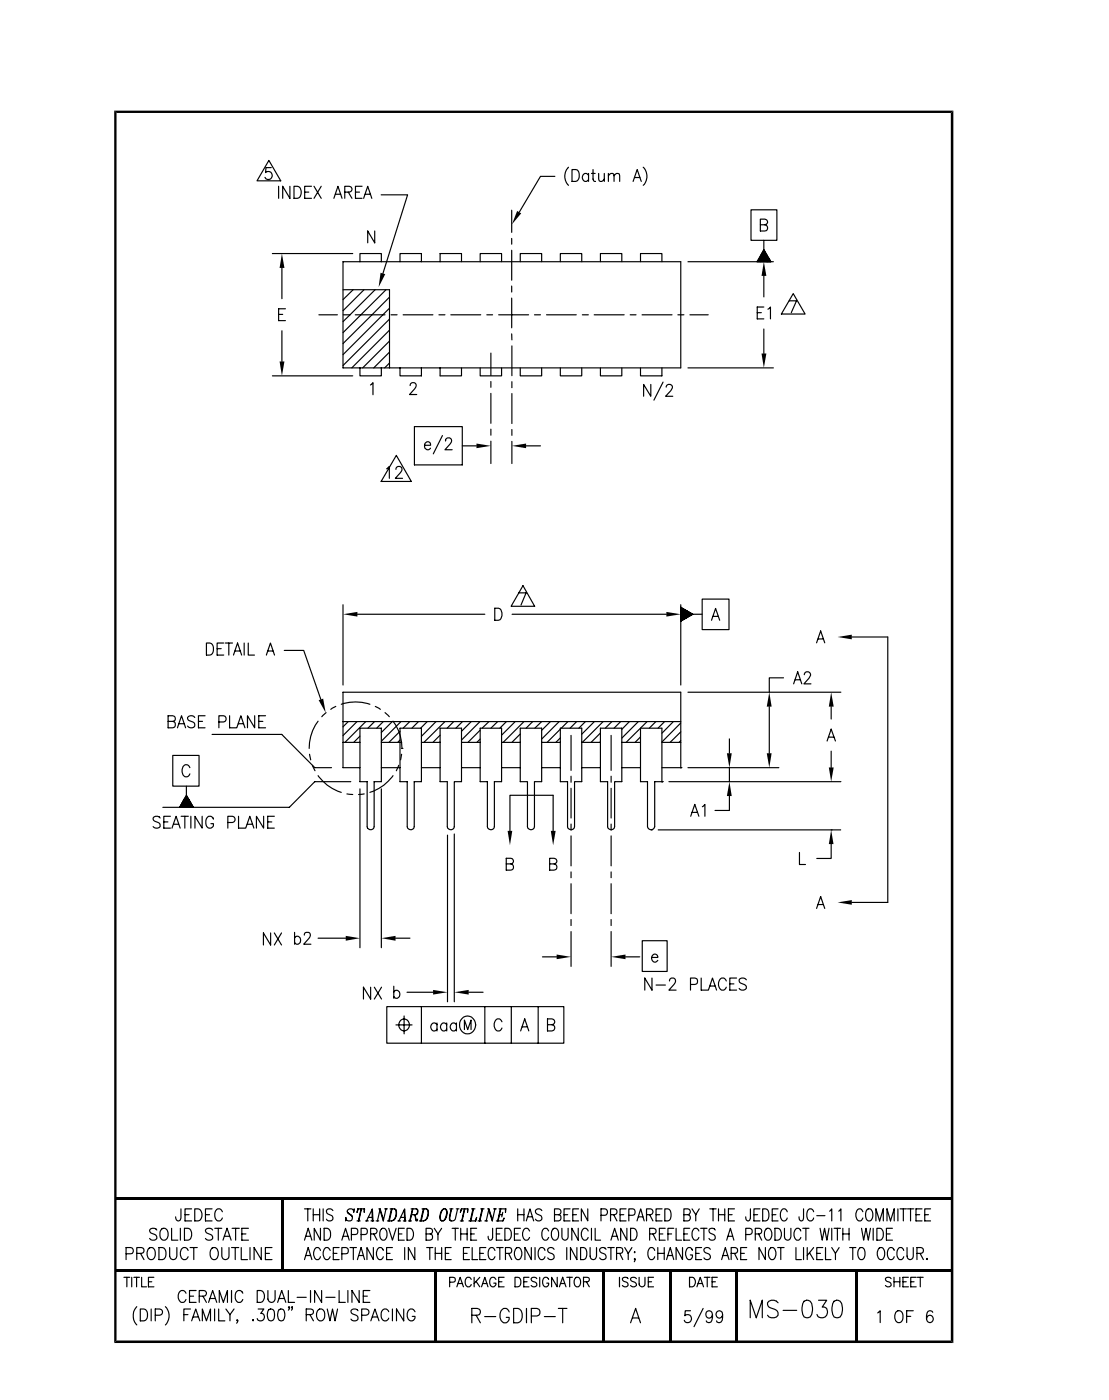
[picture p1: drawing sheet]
<svg xmlns="http://www.w3.org/2000/svg" width="241mm" height="305mm" viewBox="0 0 241 305" stroke-linecap="round" stroke-linejoin="round" font-family="sans-serif">
<g fill="none" stroke="#000" stroke-width=".25">
<path d="M58.5 34.9l2.6 4.5h-5.2zM59 36.5h-1.1l-.1 1.1a.85 .85 0 0 1 1.2 0 .85 .85 0 0 1-.1 1.3 .85 .85 0 0 1-1.2-.3M120.7 38.4h-3.1l-4.6 7.8M123.7 36.4a2.79 2.79 0 0 0 0 3.9M124.5 36.9h.8a1.41 1.41 0 0 1 .5 2.2l-.5 .4h-.8zM128.1 38.1a.79 .79 0 0 0-1.2-.1 .79 .79 0 0 0-.1 1.1 .67 .67 0 0 0 .6 .4 .67 .67 0 0 0 .7-.4M128.1 37.8v1.7M128.7 37.8h.8M129 36.9v2.1l.2 .4 .4 .1M130.3 37.8l.1 1.6 .5 .1 .6-.5M131.5 37.8v1.7M132.4 38.3l.5-.5 .6 .1 .1 1.6"/>
<path d="M132.4 37.8v1.7M133.6 38.3l.6-.5 .5 .1 .1 1.6M137.8 39.5l.8-2.6 .9 2.6M138 38.7h1.2M140 36.4a2.79 2.79 0 0 1 0 3.9M59.3 55.2h17.5M60.6 40.6v2.6M61.3 58.3v6.7M63.1 40.6v2.6l-1.6-2.6v2.6M64 40.6h.7a1.45 1.45 0 0 1 .9 1.3 1.45 1.45 0 0 1-.9 1.3h-.7zM66.3 41.8h.9M67.8 40.6h-1.5v2.6h1.5"/>
<path d="M68.3 40.6l1.6 2.6M69.9 40.6l-1.6 2.6M72.6 43.2l.9-2.6 .9 2.6M73 42.3h1.1M74.6 57h73.5v23.1h-73.5zM75 41.8h1a.64 .64 0 0 0 .6-.6 .64 .64 0 0 0-.6-.6h-1v2.6M75.8 41.8l.8 1.4M77.3 41.8h.9M78.3 57v-1.8h4.7v1.8M78.8 40.6h-1.5v2.6h1.5M79.1 43.2l.9-2.6 .9 2.6M79.5 42.3h1.1"/>
<path d="M81.5 50.3v2.6l-1.5-2.6v2.6M82.9 42.4h5.8l-5.4 17.2M87 57v-1.8h4.7v1.8M95.8 57v-1.8h4.6v1.8M104.5 57v-1.8h4.6v1.8M111.3 45.8v4.8M111.3 51.9v1.3M111.3 54.5v6.5M113.2 57v-1.8h4.7v1.8M121.9 57v-1.8h4.7v1.8M130.6 57v-1.8h4.7v1.8M139.4 57v-1.8h4.6v1.8"/>
<path d="M149.7 57h18.6M163.4 45.7h5.6v6.6h-5.6zM165 56.5l1.5-1.6 .1 .1-1.8 1.9v.1l1.9-1.8 .1 .1-1.7 1.7h.1l1.6-1.6 .1 .1-1.5 1.5h.2l1.3-1.4 .1 .2-1.2 1.2h.1l1.2-1.1-.9 1.1h.1l.9-.9 .1 .1-.8 .8 .8-.7 .1 .1-.5 .6h.2l.4-.4 .1 .1-.3 .3 .3-.2 .1 .2h-3l1.5-2.6 1.5 2.6M165.4 48.9h1a.61 .61 0 0 0 .5-.9l-.5-.3h-1v2.6l1.4-.1a.71 .71 0 0 0 .2-.7 .71 .71 0 0 0-.6-.6M165.5 55.6l.9-.9 .1 .1-1.2 1.2M166 54.7l.3-.3v.2l-.6 .6M166.2 52.3v2.1M60.6 68.5h.9M61.3 72v6.7M62.1 67.2h-1.5v2.6h1.5M69.4 68.5h4M74.6 63.1h10.2v17"/>
<path d="M74.7 68.5h1.3M76.8 63.1l-2.2 2.1M77.3 68.5h6.5M79.2 63.1l-4.6 4.5M81.6 63.1l-7 6.9M84 63.1l-9.4 9.3M84.8 64.7l-10.2 10.1M84.8 67.1l-10.2 10.1M84.8 69.5l-10.2 10.1M84.8 71.9l-8.3 8.2M84.8 74.3l-5.9 5.8M84.8 76.7l-3.5 3.4"/>
<path d="M84.8 79l-1.1 1.1M85.1 68.5h1.3M87.7 68.5h6.5M95.5 68.5h1.3M98.1 68.5h6.5M105.9 68.5h1.3M106.8 76.9v4.8M108.5 68.5h6.5M111.3 62.3v1.3M111.3 64.9v6.5M111.3 72.7l.1 1.3M111.4 75.3v6.5"/>
<path d="M116.3 68.5h1.3M118.9 68.5h6.5M126.7 68.5h1.3M129.3 68.5h6.5M137.1 68.5h1.3M139.7 68.5h6.5M147.5 68.5h1.3M150.1 68.5h4M164.8 68.1h.9M166.2 60.1v4.5M166.2 71.6v5.4M166.2 66.8h-1.4v2.6h1.4"/>
<path d="M167.1 67.3l.5-.5v2.6M171.7 65.5h1.6l-1.1 2.6M172.6 63.9l2.6 4.5h-5.2zM59.3 81.8h17.5M78.3 80.1v1.7h4.7v-1.7M80.6 83.8l.6-.5v2.6M86.2 99.1l3.3 5.7h-6.6zM87 80.1v1.7h4.7v-1.7M89.2 83.9l.3-.5 .6-.1a.64 .64 0 0 1 .4 1l-1.4 1.6h1.6M90.2 92.9h10.4v8.3h-10.4zM92.4 96.9h1.3a.64 .64 0 0 0-.5-.7 .64 .64 0 0 0-.7 .4 .8 .8 0 0 0 .1 1.1 .8 .8 0 0 0 1.1-.1M95.8 80.1v1.7h4.6v-1.7"/>
<path d="M96.3 94.8l-2 4M96.9 95.8v.2l.1-.4 .4-.3h.4a.64 .64 0 0 1 .4 1l-1.4 1.6h1.6M100.6 97.1h3.1M104.5 80.1v1.7h4.6v-1.7M106.8 83.1v1.2M106.8 85.6v6.6M106.8 93.4v1.3M106.8 96.1v4.8M111.4 83.1v1.3M111.4 85.7v6.5M111.4 93.5v1.3M111.4 96.1v4.8"/>
<path d="M113.2 80.1v1.7h4.7v-1.7M114.5 97.1h3.1M121.9 80.1v1.7h4.7v-1.7M130.6 80.1v1.7h4.7v-1.7M139.4 80.1v1.7h4.6v-1.7M141.6 83.7v2.6l-1.6-2.6v2.6M144.3 83.2l-2 3.9M144.9 84.3l.2-.4a.72 .72 0 0 1 1.2 .3l-.3 .8-1.2 1.3h1.6M149.7 80.1h18.6M84.1 102.1l.6-.5v2.5M86.1 102.2l.3-.5 .6-.1a.64 .64 0 0 1 .4 .9l-1.4 1.6h1.6M44.9 140a1.38 1.38 0 0 1 1.5 .7 1.38 1.38 0 0 1-.2 1.5l-.5 .4h-.8z"/>
<path d="M48.7 140h-1.5v2.6h1.5M49 140h1.6M49.8 140v2.6M53.1 140v2.6M54 140v2.6h1.4M74.6 131.7v17.4M77.8 133.7h27.7M107.7 132.4h.8a1.48 1.48 0 0 1 0 2.6h-.8zM111.4 133.7h33.6M112.9 129.1h1.6l-1.1 2.6M113.8 127.5l2.5 4.5h-5.1zM148.1 131.7v17.4"/>
<path d="M148.6 132.5l1.6 1.6h-.2l-1.8-1.9-.1 .2 1.8 1.8h-.1l-1.7-1.7v.3l1.6 1.5-.1 .1-1.5-1.5v.2l1.4 1.4h-.1l-1.3-1.2v.2l1.1 1.1-.1 .1-1-1v.2l.9 .8-.1 .1-.8-.8v.2l.7 .7h-.2l-.5-.5 .4 .6-.4-.2 .2 .3-.2 .1 2.6-1.5M149.1 132.8l1.2 1.2 .1-.1-.9-.9M149.9 133.3l.6 .6 .1-.1-.2-.3M152.7 133.7h-2l-2.6-1.5v3M152.8 130.4h5.8v6.7h-5.8zM154.8 135l.9-2.5 .9 2.5M155.2 134.2h1.1M177.7 140l.9-2.6 .9 2.6M178 139.1h1.1M185.3 138.7h7.9v57.8h-7.9M36.6 157.1h1l.5-.3v-.5l-.2-.3-1.3-.2v2.7l1.3-.2a.74 .74 0 0 0-.3-1.2M38.6 158.5l.9-2.7 .9 2.7"/>
<path d="M38.9 157.6h1.1M42.4 156.2a.85 .85 0 0 0-.9-.4 .85 .85 0 0 0-.7 .7l.3 .3 .9 .4a.66 .66 0 0 1 .4 .7 .66 .66 0 0 1-.6 .6h-.4l-.6-.4M43.2 157.1h.9M44.6 155.8h-1.4v2.7h1.4M46.1 159.9h15.2l7.2 7.2h3.6M47.2 141.2h.9M47.6 157.2h1a.68 .68 0 0 0 .6-.7 .68 .68 0 0 0-.6-.7h-1v2.7M50 155.8v2.7h1.5l.9-2.7 .9 2.7M50.8 142.6l.9-2.6 .9 2.6M51.1 141.7h1.1M51.9 157.6h1.1M55.4 155.8v2.7l-1.6-2.7v2.7"/>
<path d="M56.3 157.1h.9M57.8 155.8h-1.5v2.7h1.5M58 142.6l.8-2.6 .9 2.6M58.3 141.7h1.1M61.8 141.6h4.3l3.7 10.7M69.2 157a9.5 9.5 0 0 0-1.9 5.9M71 155.2l-1 .8M73.1 153.8l-1.1 .6M74.3 153.3a9.8 9.8 0 0 1 6.2 0M74.6 157.1h73.5M75.8 157.1l-1.2 1.1M77.7 157.1l-3.1 3"/>
<path d="M79.6 157.1l-4.5 4.5M81.5 157.1l-1.4 1.4M81.7 153.8l1.1 .6M83.4 157.1l-1.4 1.4M83.8 155.2l.9 .8M85.3 157.1l-2.3 2.4M85.5 157a9.5 9.5 0 0 1 2 5.9M87 159.2l-2.4 2.4M87.2 157.1l-4.2 4.3M89.2 157.1l-1.5 1.4M91.1 157.1l-1.5 1.4M93 157.1l-1.5 1.4"/>
<path d="M94.9 157.1l-3.2 3.2M96.8 157.1l-4.6 4.5M98.7 157.1l-1.4 1.4M100.6 157.1l-1.4 1.4M102.5 157.1l-2.1 2.1M104.4 157.1l-4 4M104.5 159l-2.7 2.6M106.4 157.1l-1.5 1.4M108.3 157.1l-1.5 1.4M110.2 157.1l-1.4 1.4M112.1 157.1l-3 3M113.2 159.8l-1.8 1.8"/>
<path d="M114 157.1l-4.5 4.5M115.9 157.1l-1.4 1.4M117.9 157.1l-1.5 1.4M119.8 157.1l-1.9 1.9M121.7 157.1l-3.8 3.8M121.9 158.7l-2.9 2.9M123.6 157.1l-1.5 1.4M125.5 157.1l-1.5 1.4M127.4 157.1l-1.5 1.4M129.3 157.1l-2.7 2.8M130.6 159.6l-2 2M131.2 157.1l-4.5 4.5"/>
<path d="M133.1 157.1l-1.4 1.4M135 157.1l-1.4 1.4M136.9 157.1l-1.6 1.7M138.9 157.1l-3.6 3.6M140.8 157.1l-4.6 4.5M142.7 157.1l-1.4 1.4M144.6 157.1l-1.4 1.4M146.5 157.1l-2.5 2.5M148.1 157.4l-4.1 4.1M148.1 159.3l-2.3 2.3M149.7 150.7h33.3M167.4 153.8v10.2"/>
<path d="M170.5 147.6h-3.1v3.1M172.7 148.9l.9-2.6 .9 2.6M173 148h1.1M175 146.9l.2-.5 .3-.1a.72 .72 0 0 1 .9 .5l-.4 .9-1.1 1.2h1.5M180.8 153.8v2.7M34.8 178.1a.82 .82 0 0 0-.8-.4 .82 .82 0 0 0-.7 .7l.2 .3 .9 .4a.63 .63 0 0 1 .4 .6 .63 .63 0 0 1-.5 .6h-.4l-.6-.3M35.6 178.9h.9M37.1 177.7h-1.5v2.6h1.5M37.6 164.5h5.7v6.7h-5.7zM37.8 179.5h1.1M39.4 175.3l1.5-1.6-1.8 2 .1 .1 1.8-1.9 .1 .2-1.7 1.7h.2l1.5-1.6 .1 .1-1.4 1.5h.2l1.3-1.4 .1 .1-1.3 1.3h.2l1.1-1.1-.9 1.1h.2l.9-.9v.1l-.7 .8h.2l.6-.7v.2l-.5 .5 .6-.5 .1 .2-.3 .3 .4-.2 .1 .2-1.5-2.7-1.5 2.7h3M39.4 177.7h1.6"/>
<path d="M39.8 174.4l1-.9v.1l-1.2 1.2M40.2 177.7v2.6M40.6 171.2v1.9M40.6 173.3l-.3 .2M40.7 173.4l-.6 .5M41.3 167.1a.8 .8 0 0 0-.6-.6 .8 .8 0 0 0-.9 .4 1.67 1.67 0 0 0 .5 2.2 .84 .84 0 0 0 1-.6M41.5 177.7v2.6M44 177.7v2.6l-1.6-2.6v2.6M46.4 178.4a.8 .8 0 0 0-1.2-.6 1.63 1.63 0 0 0 .2 2.5 .83 .83 0 0 0 1-1h-.5M49.6 179.1h1a.69 .69 0 0 0 .6-.7 .69 .69 0 0 0-.6-.7h-1v2.6M51.9 177.7v2.6h1.6l.9-2.6 .8 2.6M53.8 179.5h1.1"/>
<path d="M57.4 177.7v2.6l-1.6-2.6v2.6M58.3 178.9h.8M59.7 177.7h-1.4v2.6h1.4M67.4 164.2l.2 1.2M68 166.6l.5 1.2M69.2 168.9a9.5 9.5 0 0 0 5.1 3.6M74.6 161.6h3.7M75.5 172.8l1.3 .2M76.3 170.2h-7.8l-5.6 5.6h-27.5M78.3 167.1h-3.7v-16.4h73.5v16.4M78.3 171.7v34.6M78.3 160.3l-1.3 1.3"/>
<path d="M79.2 172.8l-1.2 .2M81.4 180a.77 .77 0 0 1-.7 .7 .77 .77 0 0 1-.8-.7v-9.8h-1.6v-11.7h4.7v11.7h-1.6v9.8M83 171.7v34.6M83 167.1h4M83 161.6h4M85.5 168.9a9.5 9.5 0 0 1-5 3.6M86.7 166.6l-.5 1.2M87 161.1l-.5 .5M87.4 164.2l-.2 1.2M87.5 162.9h.1M90.1 180a.77 .77 0 0 1-.7 .7 .77 .77 0 0 1-.8-.7v-9.8h-1.6v-11.7h4.7v11.7h-1.6v9.8M91.7 161.6h4"/>
<path d="M91.7 167.1h4.1M95.8 160.1l-1.6 1.5M98.8 180a.77 .77 0 0 1-.7 .7 .77 .77 0 0 1-.8-.7v-9.8h-1.5v-11.7h4.6v11.7h-1.6v9.8M100.4 167.1h4.1M100.4 161.6h4.1M104.5 160.9l-.7 .7M107.6 180a.77 .77 0 0 1-.8 .7 .77 .77 0 0 1-.8-.7v-9.8h-1.5v-11.7h4.6v11.7h-1.5v9.8M109.1 167.1h4.1M109.1 161.6h4.1M116.3 180a.77 .77 0 0 1-.8 .7 .77 .77 0 0 1-.7-.7v-9.8h-1.6v-11.7h4.7v11.7h-1.6v9.8M117.9 167.1h4M117.9 161.6h4"/>
<path d="M121.9 160.7l-1 .9M124.2 160.1v7.6M124.2 169v1.3M124.2 171.6v6.5M124.2 179.4v1.3M125 180a.77 .77 0 0 1-.7 .7 .77 .77 0 0 1-.8-.7v-9.8h-1.6v-11.7h4.7v11.7h-1.6v9.8M126.6 167.1h4M126.6 161.6h4M130.6 161.5l-.1 .1M133 160.1v7.6M133 169v1.3M133 171.6v6.5"/>
<path d="M133 179.4v1.3M133.7 180a.77 .77 0 0 1-.7 .7 .77 .77 0 0 1-.8-.7v-9.8h-1.6v-11.7h4.7v11.7h-1.6v9.8M135.3 167.1h4.1M135.3 161.6h4.1M139.4 160.4l-1.2 1.2M144 170.2v-11.7h-4.6v11.7h1.5v9.8a.79 .79 0 0 0 .8 .6 .79 .79 0 0 0 .8-.6M144 170.2h.1M144 170.2h-1.5v9.8M144 167.1h4.1M144 161.6h4.1M145.5 170.2h37.5M148.1 167.1h.1"/>
<path d="M148.1 161.2l-.4 .4M149.7 167.1h19.8M150.3 177.7l.9-2.6 .9 2.6M150.6 176.9h1.1M152.8 175.6l.6-.5v2.6M158.7 173.3v3.1h-3.1M158.7 160.9v3.1M158.7 167.1v3.1M180 161.3l.8-2.6 1 2.6M180.3 160.5h1.1M180.8 163.5v3.6M37.4 180.3l.9-2.6 .9 2.6"/>
<path d="M97.4 181.8v36.3M98.8 181.6v36.5M110.2 188.1h1a.62 .62 0 0 0 .5-.6 .62 .62 0 0 0-.5-.6h-1v2.5l1.3-.1a.71 .71 0 0 0 .2-.7 .71 .71 0 0 0-.5-.5M111 180.9v-7.8h9.4v7.8M119.6 188.1h1a.61 .61 0 0 0 .4-1l-.4-.2h-1v2.5l1.3-.1a.68 .68 0 0 0 .3-.7 .68 .68 0 0 0-.6-.5M124.2 182v6.5M124.2 189.8v1.3M124.2 192.4v6.5M133 182v6.5M133 189.8v1.3M133 192.4v6.5M141.7 180.7h.1"/>
<path d="M143.2 180.7h39.7M173.9 185.6v2.6h1.4M177.7 197.8l.9-2.6 .9 2.6M178 196.9h1.1M180.8 183.8v3.1h-3.1M180.8 180.7h.1M58.9 203.1v2.6l-1.6-2.6v2.6M59.7 203.1l1.6 2.6M61.3 203.1l-1.6 2.6M64.1 204.2a.78 .78 0 0 1 1.1-.1 .78 .78 0 0 1 .1 1.1 .67 .67 0 0 1-.6 .4 .67 .67 0 0 1-.6-.4M64.1 203v2.6M66.2 203.6l.1-.4a.81 .81 0 0 1 1-.1l.1 .1a.96 .96 0 0 1-.2 1.1l-1.1 1.3h1.5"/>
<path d="M69.2 204.3h6M80.6 214.9v2.6l-1.5-2.6v2.6M81.4 214.9l1.6 2.6M83 214.9l-1.6 2.6M84.2 219.2h38.5v7.9h-38.5zM85.7 216a.78 .78 0 0 1 1.1-.2 .78 .78 0 0 1 .1 1.2 .67 .67 0 0 1-.6 .4 .67 .67 0 0 1-.6-.4M85.7 214.7v2.6M86.1 204.3h3.1M88.6 216h5.6M91.7 219.2v7.9M102 216h3.1M105.5 219.2v7.9"/>
<path d="M111.3 219.2v7.9M117.1 219.2v7.9M118 208.3h3.1M124.2 200.2v1.3M124.2 202.8v7.6M133 200.2v1.3M133 202.8v7.6M136.1 208.3h3.1M139.7 204.8h5.5v6.7h-5.5zM141.8 208.4h1.3a.68 .68 0 0 0-.6-.7 .68 .68 0 0 0-.7 .7 .75 .75 0 0 0 .4 1 .75 .75 0 0 0 .9-.3M141.9 212.9v2.7l-1.6-2.7v2.7M142.7 214.5h2.1"/>
<path d="M145.7 213.6l.2-.5 .7-.2a.8 .8 0 0 1 0 1.4l-1.1 1.3h1.6M150.2 214.3l1.4-.1a.74 .74 0 0 0-.4-1.3h-1v2.7M152.6 212.9v2.7h1.5l.9-2.7 .9 2.7M154.5 214.7h1.1M158 213.6a.8 .8 0 0 0-1.2-.5 1.61 1.61 0 0 0 .2 2.5 .84 .84 0 0 0 1-.7M158.8 214.2h.9M160.3 212.9h-1.5v2.7h1.5M162.4 213.3a.85 .85 0 0 0-.9-.4 .85 .85 0 0 0-.7 .7l.4 .5a1.35 1.35 0 0 1 1.2 .7 .84 .84 0 0 1-.7 .8 .84 .84 0 0 1-.9-.4M86.1 223.1h3.6M87.2 222.1a1.23 1.23 0 0 1 1.9 1 1.23 1.23 0 0 1-1.9 1.1 1.36 1.36 0 0 1 0-2.1zM87.9 221.2v3.9M95.1 223.1a.79 .79 0 0 0-1.2-.2 .79 .79 0 0 0 0 1.2 .67 .67 0 0 0 .6 .4 .67 .67 0 0 0 .6-.4"/>
<path d="M95.1 222.7v1.8M97.2 223.1a.79 .79 0 0 0-1.1-.2 .79 .79 0 0 0-.1 1.2 .67 .67 0 0 0 .6 .4 .67 .67 0 0 0 .6-.4M97.2 222.7v1.8M99.3 223.1a.79 .79 0 0 0-1.1-.2 .79 .79 0 0 0-.1 1.2 .67 .67 0 0 0 .6 .4 .67 .67 0 0 0 .6-.4M99.3 222.7v1.8M100.5 221.8a1.76 1.76 0 0 1 2.2-.3 1.76 1.76 0 0 1 .7 2.1 1.78 1.78 0 0 1-2.2 1.4 1.78 1.78 0 0 1-1.2-2.4zM101 224.2v-2.1l.8 2.1 .7-2.1v2.1M109.2 222.5a.8 .8 0 0 0-1.2-.5 1.61 1.61 0 0 0 .2 2.5 .84 .84 0 0 0 1-.7M113.3 224.5l.9-2.7 .9 2.7M113.6 223.6h1.1M119.1 223.1h1a.64 .64 0 0 0 .6-.6 .64 .64 0 0 0-.6-.7h-1v2.7h1a.68 .68 0 0 0 .6-.7 .68 .68 0 0 0-.6-.7M27 278.1h1.2"/>
<path d="M27.4 273l1.4-.1a.74 .74 0 0 0-.4-1.3h-1v2.6M27.6 278.1v2.1M28.7 278.1v2.1M29.1 278.1h1.3M29.7 278.1v2.1M29.8 272.9l1.3-.1 .2-.4-.1-.5-.4-.3h-1v2.6M30.6 272.9l.7 1.3M30.8 278.1v2.1h1.1M32.3 279.1h.7M32.5 271.7a.88 .88 0 0 1 .9 .1 .88 .88 0 0 1 .4 .8 1.07 1.07 0 0 1-.2 1.2 1.07 1.07 0 0 1-1.1 .3 1.67 1.67 0 0 1 0-2.4zM33.5 278.1h-1.2v2.1h1.2M34.1 267.8a.85 .85 0 0 0-.8-.4 .85 .85 0 0 0-.7 .6l.2 .4 1.1 .5a.63 .63 0 0 1 .2 .7 .63 .63 0 0 1-.5 .4h-.5l-.5-.4"/>
<path d="M34.6 271.6a1.38 1.38 0 0 1 1.4 .7 1.38 1.38 0 0 1-.1 1.6l-.6 .3h-.7zM35.2 267.5a.91 .91 0 0 1 1.4 .9 1.16 1.16 0 0 1-1.1 1.6 1.59 1.59 0 0 1-.3-2.5zM36.9 271.6v1.9a.78 .78 0 0 0 .8 .7 .78 .78 0 0 0 .8-.7v-1.9M37.3 267.4v2.6h1.4M39.2 267.4v2.6M39.4 263.2l-.2 2.4a.51 .51 0 0 1-.8 0l-.2-.7M40.1 267.4h.8a1.44 1.44 0 0 1 .8 1.3 1.44 1.44 0 0 1-.8 1.3h-.8zM40.3 264.5h.8M40.9 272.2a.8 .8 0 0 0-.6-.6 .8 .8 0 0 0-.8 .4 1.67 1.67 0 0 0 .4 2.2 .84 .84 0 0 0 1-.6M41.4 271.6h1.5M41.7 263.2h-1.4v2.6h1.4M42.2 271.6v2.6"/>
<path d="M42.4 263.2a1.38 1.38 0 0 1 1.4 .6 1.38 1.38 0 0 1-.1 1.6l-.6 .4h-.7zM44.7 264.5h.9M46.1 263.2h-1.4v2.6h1.4M46.1 271.7a.77 .77 0 0 1 1.2 .3 1.67 1.67 0 0 1-.5 2.2 1.16 1.16 0 0 1-1.1-1.6zM46.3 267.8a.85 .85 0 0 0-.9-.4 .85 .85 0 0 0-.7 .6l.2 .4 .9 .4a.62 .62 0 0 1 .5 .6 .62 .62 0 0 1-.6 .6h-.4l-.6-.4M46.7 267.4h1.6M47.5 267.4v2.6M48.3 271.6v1.9a.78 .78 0 0 0 .7 .7 .78 .78 0 0 0 .8-.7v-1.9M48.4 263.8a.8 .8 0 0 0-1.2-.5 1.69 1.69 0 0 0 .2 2.5 .84 .84 0 0 0 1-.6M48.5 270l.9-2.6 .9 2.6M48.9 269.2h1.1M50.4 271.6h1.5"/>
<path d="M50.5 267.4h1.6M51.2 271.6v2.6M51.3 267.4v2.6M52.5 271.6v2.6h1.3M52.6 268.6h.9M54.1 267.4h-1.5v2.6h1.5M54.4 271.6v2.6M56.9 271.6v2.6l-1.6-2.6v2.6M57.7 272.9h.9M59.2 271.6h-1.5v2.6h1.5M66.3 263.2h1.3M66.3 270l.8-2.6 .8 2.6"/>
<path d="M66.3 274.2l.8-2.6 .8 2.6M66.5 269.2h1.1M66.5 273.3h1.1M67 263.2v2.6M68.2 263.2v2.6M68.2 264.5h1.4M69.6 263.2v2.6M69.7 267.4v2.6l-1.3-2.6v2.6M69.7 272.2a.68 .68 0 0 0-1-.5 1.73 1.73 0 0 0 .1 2.5 .74 .74 0 0 0 .9-.6M70.3 263.2v2.6M70.5 267.4a1.33 1.33 0 0 1 1.4 .7 1.33 1.33 0 0 1-.2 1.5l-.5 .4h-.7zM71.8 272.2a.73 .73 0 0 0-1.1-.5 1.73 1.73 0 0 0 .2 2.5 .81 .81 0 0 0 .9-.6"/>
<path d="M72.4 263.6a.73 .73 0 0 0-.8-.5 .73 .73 0 0 0-.6 .7l.2 .4 .8 .4a.63 .63 0 0 1 .4 .6 .63 .63 0 0 1-.5 .6h-.4l-.5-.4M72.5 272.9h.8M73.8 271.6h-1.3v2.6h1.3M74.4 270l.8-2.6 .8 2.6M74.4 273l1.2-.1a.75 .75 0 0 0-.3-1.3h-.9v2.6M74.7 269.2h1M75.6 263.8l.9 .8a.74 .74 0 0 1 0 1.1 .74 .74 0 0 1-1.1-.1l-.1-.6-.1 .8 .2-.2M76.2 271.6h1.4M76.5 268.8h.9a.71 .71 0 0 0 .5-.7 .71 .71 0 0 0-.5-.7h-.9v2.6M76.9 271.6v2.6M77 263.4l.1-.2-.1 .7a.61 .61 0 0 0-.5-.7l-.7 .1a.57 .57 0 0 0 0 .9l.9 .7M77.7 265.8h.7"/>
<path d="M77.8 274.2l.8-2.6 .7 2.6M77.9 263.2h.1l-.3 .7zM77.9 263.2h1.4l-.1 .7v-.7M78 265.8l.7-2.6-.6 2.6M78.1 273.3h.9M78.6 268.8h.9a.71 .71 0 0 0 .4-.7 .71 .71 0 0 0-.4-.7h-.9v2.6M79.5 265.8h.6M80.1 265h.9M80.6 268.6h.9a.62 .62 0 0 0 .6-.6 .62 .62 0 0 0-.6-.6h-.9v2.6M80.7 265.8h.6M80.9 263.4l.1 2.4h.2l-.2-2.6-1.2 2.6M81.2 271.6v2.6l-1.4-2.6v2.6"/>
<path d="M81.3 268.6l.7 1.4M81.8 265.8h.6M82.4 263.2h.3M83 267.5l.2-.1a1.27 1.27 0 0 1 .9 2 .77 .77 0 0 1-.9 .6 .77 .77 0 0 1-.6-1 1.65 1.65 0 0 1 .4-1.5zM83.4 265.4l-.7-2.2-.6 2.6M83.4 272.2a.68 .68 0 0 0-1.1-.5 1.73 1.73 0 0 0 .2 2.5 .74 .74 0 0 0 .9-.6M83.7 263.2h.6M84 263.2l-.6 2.6-.7-2.2M84.1 272.9h.8M84.6 265.8l.6-2.6h.1l-.6 2.6M84.6 267.4l.8 2.6 .8-2.6M84.9 263.2h.9l.4 .2a1.65 1.65 0 0 1-.2 1.9 1.65 1.65 0 0 1-1.7 .5"/>
<path d="M85.4 271.6h-1.3v2.6h1.3M85.8 263.2l.2 .1a1.78 1.78 0 0 1-.8 2.5M86.6 265.8h.6M86.7 268.6h.8M87.2 265h.9M87.8 265.8h.5M88 263.4l.1 2.4h.1l-.1-2.6-1.3 2.6M88 267.4h-1.3v2.6h1.3M88.1 271.6v2.6M88.6 267.4h.6a1.48 1.48 0 0 1 0 2.6h-.6zM88.9 265.8h.6M89.2 265.8l.6-2.6-.6 2.6"/>
<path d="M89.5 263.2h1.1l.2 .1 .1 .3-.1 .7-1.3 .2M90 264.5l.3 .2 .3 1.1h.2v-.4M90.3 271.6v2.6l-1.4-2.6v2.6M90.3 264.7l.3 .9v.1l.2-.1M90.6 263.2a.77 .77 0 0 1-.1 1.3M91.5 265.8l.6-2.6h.1l-.5 2.6M91.8 263.2l1.2 .1a1.73 1.73 0 0 1-.9 2.5h-.9M92.7 263.2a1.08 1.08 0 0 1 .3 1.6 1.13 1.13 0 0 1-.9 1M92.7 268.6h.9a.62 .62 0 0 0 .5-.6 .62 .62 0 0 0-.5-.6h-.9v2.6l1.2-.1a.72 .72 0 0 0-.3-1.3M92.8 271.6h1.4M93.5 271.6v2.6M94.5 267.4l.8 1.2"/>
<path d="M94.7 272.9h1.4M94.7 271.6v2.6M95.3 268.6v1.4M96.1 267.4l-.8 1.2M96.1 271.6v2.6M96.6 263.2a2.08 2.08 0 0 0-.7 2.5 .76 .76 0 0 0 1.2-.7l.1-.3a1.26 1.26 0 0 0-.3-1.5 1.38 1.38 0 0 0-1.1 1.6l.1 .8 .2 .2M96.9 263.2a2.21 2.21 0 0 1-.5 2.6M96.9 272.9h.8M97.8 279.1h1.1l.2-.3-.1-.5-.4-.2h-.8v2.1M97.9 263.2h.7M98.2 263.2a3.8 3.8 0 0 0-.3 2.5 .8 .8 0 0 0 1.2-.7l.5-1.8M98.2 271.6h-1.3v2.6h1.3"/>
<path d="M98.3 263.2a3.8 3.8 0 0 0-.3 2.5l.2 .1M98.4 267.4h1.3M99.1 267.4v2.6M99.3 263.2h.6M99.7 279.4h.9M100.2 265.8h.6M100.2 268.6h1.4M100.2 267.4v2.6M100.5 263.2l-.3 .7 .2-.7h1.5l-.2 .7v-.7M100.8 272.9h.8M101 263.2l-.5 2.6 .6-2.6M101.6 267.4v2.6"/>
<path d="M102 265.8h1.5l.2-.8-.3 .8M102.2 271.6h-1.4v2.6h1.4M102.3 265.8l.6-2.6h.1l-.6 2.6M102.4 268.6h.8M102.5 278.6a.67 .67 0 0 0-.8-.5 .67 .67 0 0 0-.5 .7v.6a.67 .67 0 0 0 .5 .8 .67 .67 0 0 0 .8-.5M102.6 263.2h.7M102.7 271.6v2.6h1.2M103.2 278.1v2.1M103.6 279l.8 1.2M103.7 267.4h-1.3v2.6h1.3M104 265.8h.7M104.3 265.8l.6-2.6h.1l-.6 2.6"/>
<path d="M104.4 272.9h.8M104.4 278.1l-1.2 1.3M104.6 263.2h.7M105 279.4h.9M105.5 265.8h.6M105.7 271.6h-1.3v2.6h1.3M106.1 263.2h.3M107.1 265.4l-.7-2.2-.6 2.6M107.2 267.4l-.1 2.3a.44 .44 0 0 1-.4 .3 .44 .44 0 0 1-.4-.3l-.1-.5M107.4 263.2h.6M107.7 272.2a.7 .7 0 0 0-.7-.6 .7 .7 0 0 0-.7 .6l-.1 .4a1.12 1.12 0 0 0 1 1.6l.5-.6M107.7 263.2l-.6 2.6-.7-2.2"/>
<path d="M107.9 278.6a.7 .7 0 0 0-.8-.5 .7 .7 0 0 0-.5 .7v.6a.69 .69 0 0 0 .6 .8 .69 .69 0 0 0 .7-.8h-.5M108 265.8h1.5l.2-.6-.3 .6M108 268.6h.8M108.1 271.6h1.4M108.3 265.8l.7-2.6-.6 2.6M108.5 279.1h.7M108.6 263.2h1.5l-.1 .7v-.7M108.7 264.5h.6M108.8 271.6v2.6M109.3 267.4h-1.3v2.6h1.3M109.4 263.9l-.2 1M109.7 278.1h-1.2v2.1h1.2"/>
<path d="M109.9 267.4h.7a1.53 1.53 0 0 1 0 2.6h-.7zM110 272.9h.9a.66 .66 0 0 0 .4-.7 .66 .66 0 0 0-.4-.6h-.9v2.6M110.7 272.9l.6 1.3M111.9 268.6h.8M112.1 278.1a1.1 1.1 0 0 1 1.2 .6 1.1 1.1 0 0 1-.3 1.3l-.9 .2zM112.4 271.7l.5-.1a1.7 1.7 0 0 1 0 2.6h-.4a1.73 1.73 0 0 1-.1-2.5zM112.6 264.5h1.4M112.6 263.2v2.6M113.2 267.4h-1.3v2.6h1.3M114 279.1h.7M114 263.2v2.6M114.5 265.8l.8-2.6 .8 2.6"/>
<path d="M114.8 264.9h1M115.1 278.1h-1.1v2.1h1.1M115.2 268a.71 .71 0 0 0-1.1-.5 1.68 1.68 0 0 0 .2 2.5 .76 .76 0 0 0 .9-.6M115.6 271.6v2.6l-1.4-2.6v2.6M116.4 271.6v2.6M116.8 278.4a.67 .67 0 0 0-.7-.3 .67 .67 0 0 0-.5 .5l.3 .4 .7 .3a.51 .51 0 0 1 .2 .5 .51 .51 0 0 1-.4 .4h-.4l-.4-.3M117.4 278.1v2.1M117.9 263.6a.7 .7 0 0 0-.9-.4 .7 .7 0 0 0-.4 .9l.9 .5a.63 .63 0 0 1 .4 .6 .63 .63 0 0 1-.5 .6h-.4l-.5-.4M118.6 272.2a.7 .7 0 0 0-.7-.6 .7 .7 0 0 0-.7 .6 1.64 1.64 0 0 0 .5 2 .74 .74 0 0 0 .9-.6M119.4 268a.77 .77 0 0 0-1-.6 .77 .77 0 0 0-.5 1 1.12 1.12 0 0 0 1 1.6l.5-.6M119.4 278.6a.67 .67 0 0 0-.8-.5 .67 .67 0 0 0-.5 .7v.6a.67 .67 0 0 0 .6 .8 .67 .67 0 0 0 .7-.8h-.4M120.4 267.5a.8 .8 0 0 1 .8 .1 .8 .8 0 0 1 .3 .8 1.12 1.12 0 0 1-.9 1.6 1.72 1.72 0 0 1-.2-2.5z"/>
<path d="M120.6 272a.7 .7 0 0 0-.9-.4 .7 .7 0 0 0-.4 .9l.9 .5a.71 .71 0 0 1 .3 1 .71 .71 0 0 1-1.1 .1l-.2-.2M120.6 264.5h.9a.65 .65 0 0 0 .6-.7 .65 .65 0 0 0-.6-.6h-.9v2.6l1.2-.1a.71 .71 0 0 0-.3-1.2M121.2 278.1v2.1l-1.2-2.1v2.1M122 279.4h.9M122.3 267.4v1.9a.68 .68 0 0 0 .6 .7 .68 .68 0 0 0 .7-.7v-1.9M122.7 264.5h.8M123.3 278.1h1.2M123.3 271.6v2.6M124 278.1v2.1M124 263.2h-1.3v2.6h1.3M124.6 264.5h.8M125.3 278.2l.1-.1a1.08 1.08 0 0 1 1 .8 1.08 1.08 0 0 1-.4 1.1l-.2 .2a1.12 1.12 0 0 1-.9-.8 1.12 1.12 0 0 1 .4-1.2z"/>
<path d="M125.5 271.6v2.6l-1.4-2.6v2.6M125.8 267.4v2.6l-1.4-2.6v2.6M125.9 263.2h-1.3v2.6h1.3M126.3 271.6h.7a1.57 1.57 0 0 1 0 2.6h-.7zM127 279.1l1.1-.1 .1-.3-.1-.4-.3-.2h-.8v2.1M127.6 279.1l.6 1.1M127.9 263.2v2.6l-1.4-2.6v2.6M128 268a.69 .69 0 0 0-1.1-.5 1.68 1.68 0 0 0 .2 2.5 .75 .75 0 0 0 .9-.6M128.4 271.6v1.9a.7 .7 0 0 0 .3 .6 .7 .7 0 0 0 .8 0l.3-.6v-1.9M128.7 267.4v2.6M129.5 267.4v2.6h1.2M130.8 264.6h.9a.72 .72 0 0 0 .5-.7 .72 .72 0 0 0-.5-.7h-.9v2.6"/>
<path d="M131.9 272a.7 .7 0 0 0-.9-.4 .7 .7 0 0 0-.4 .9l.8 .5a.68 .68 0 0 1 .4 .8 .68 .68 0 0 1-.8 .4l-.5-.3M132.2 271.6h1.4M132.8 264.5h.9a.65 .65 0 0 0 .6-.7 .65 .65 0 0 0-.6-.6h-.9v2.6M132.9 270l.8-2.6 .8 2.6M132.9 271.6v2.6M133.2 269.2h1M133.5 264.5l.7 1.3M134.2 272.9h.8a.66 .66 0 0 0 .5-.7 .66 .66 0 0 0-.5-.6h-.8v2.6M134.8 278.1v2.1M134.8 272.9l.7 1.3M134.9 264.5h.8M135.9 271.6l.8 1.3"/>
<path d="M136.2 263.2h-1.3v2.6h1.3M136.4 267.4v2.6l-1.4-2.6v2.6M136.7 278.4a.68 .68 0 0 0-.7-.3 .68 .68 0 0 0-.6 .5l.4 .4 .7 .3a.51 .51 0 0 1 .1 .5 .51 .51 0 0 1-.4 .4h-.3l-.5-.3M136.7 272.9v1.3M136.8 264.6h.9a.74 .74 0 0 0 .5-.7 .74 .74 0 0 0-.5-.7h-.9v2.6M137.2 267.4h.7a1.48 1.48 0 0 1 0 2.6h-.7zM137.5 271.6l-.8 1.3M138.1 272.5v.3zM138.2 274.1l-.1 .1-.1-.1 .1-.1 .1 .1-.2 .6M138.5 278.4a.71 .71 0 0 0-.7-.3 .71 .71 0 0 0-.6 .5l.2 .2 .7 .3 .4 .5a.69 .69 0 0 1-.6 .6 .69 .69 0 0 1-.7-.3M138.6 265.8l.8-2.6 .8 2.6M138.9 264.9h1"/>
<path d="M139.1 278.1v1.5a.64 .64 0 0 0 .6 .6 .64 .64 0 0 0 .6-.6v-1.5M140.7 264.5h.9a.65 .65 0 0 0 .5-.7 .65 .65 0 0 0-.5-.6h-.9v2.6M141.1 279.1h.7M141.4 268.6h.8a.62 .62 0 0 0 .6-.6 .62 .62 0 0 0-.6-.6h-.8v2.6M141.4 264.5l.7 1.3M142.1 268.6l.6 1.4M142.2 278.1h-1.1v2.1h1.1M142.5 272.2a.7 .7 0 0 0-.7-.6 .7 .7 0 0 0-.7 .6 1.64 1.64 0 0 0 .5 2 .74 .74 0 0 0 .9-.6M142.7 264.5h.9M143.1 272.9h1.4M143.1 271.6v2.6M143.5 268.6h.7"/>
<path d="M144.1 263.2h-1.4v2.6h1.4M144.5 271.6v2.6M144.7 263.2h.6a1.57 1.57 0 0 1 0 2.6h-.6zM144.7 267.4h-1.2v2.6h1.2M145 274.2l.8-2.6 .8 2.6M145.3 268.6h.8M145.3 273.3h1M146.6 267.4h-1.3v2.6M147.1 267.4v2.6h1.2M148.5 271.6v2.6l-1.4-2.6v2.6M148.8 264.5h.9a.65 .65 0 0 0 .5-.7 .65 .65 0 0 0-.5-.6h-.9v2.6h.9a.7 .7 0 0 0 .5-.7 .7 .7 0 0 0-.5-.6M148.8 268.6h.8"/>
<path d="M150 278.1a1.06 1.06 0 0 1 1.3 1 1.06 1.06 0 0 1-1.3 1.1zM150.1 267.4h-1.3v2.6h1.3M150.6 263.2l.8 1.3M150.7 272.2a.68 .68 0 0 0-1.1-.5 1.73 1.73 0 0 0 .2 2.5 .78 .78 0 0 0 .9-1h-.5M151.4 264.5v1.3M151.4 272.9h.7M151.9 279.4h.9M152.1 268a.7 .7 0 0 0-.7-.6 .7 .7 0 0 0-.7 .6 1.58 1.58 0 0 0 .5 2 .75 .75 0 0 0 .9-.6M152.1 263.2l-.7 1.3M152.4 267.4h1.4M152.7 271.6h-1.3v2.6h1.3M153.2 267.4v2.6"/>
<path d="M153.2 278.1h1.3M153.9 278.1v2.1M154.4 263.2h1.4M154.6 272a.7 .7 0 0 0-.9-.4 .7 .7 0 0 0-.5 .9l.9 .5a.68 .68 0 0 1 .4 .8 .68 .68 0 0 1-.8 .4l-.5-.3M154.9 279.1h.8M155.2 263.2v2.6M155.6 267.8a.76 .76 0 0 0-1.3 0l.1 .6 .8 .4a.66 .66 0 0 1 .4 .6 .66 .66 0 0 1-.4 .6h-.5l-.4-.4M156.1 278.1h-1.2v2.1h1.2M156.3 264.5h1.4M156.3 263.2v2.6M157 274.2l.8-2.6 .8 2.6M157.3 273.3h1"/>
<path d="M157.7 263.2v2.6M158.1 270l.8-2.6 .8 2.6M158.4 269.2h1M158.5 264.5h.8M159.1 272.9h.9a.65 .65 0 0 0 .5-.7 .65 .65 0 0 0-.5-.6h-.9v2.6M159.8 263.2h-1.3v2.6h1.3M159.8 272.9l.7 1.3M161.2 272.9h.8M162.3 268.8h.9a.7 .7 0 0 0 .5-.7 .7 .7 0 0 0-.5-.7h-.9v2.6M162.5 271.6h-1.3v2.6h1.3M163.3 263.2v2l-.2 .5a.44 .44 0 0 1-.8-.1v-.7M164 264.5h.8"/>
<path d="M164.3 268.6h.9a.62 .62 0 0 0 .5-.6 .62 .62 0 0 0-.5-.6h-.9v2.6M165.1 268.6l.6 1.4M165.4 263.2h-1.4v2.6h1.4M165.9 263.2h.7a1.57 1.57 0 0 1 0 2.6h-.7zM166.5 271.6v2.6l-1.4-2.6v2.6M166.7 267.5a.83 .83 0 0 1 .9 .1 .83 .83 0 0 1 .3 .8 1.16 1.16 0 0 1-1 1.6 1.72 1.72 0 0 1-.2-2.5zM167.6 271.7l.6-.1a1.7 1.7 0 0 1 0 2.6 1.16 1.16 0 0 1-1-1.6zM168 264.5h.8M168.6 267.4h.7a1.48 1.48 0 0 1 0 2.6h-.7zM169.2 271.6h1.4M169.3 263.2h-1.3v2.6h1.3M169.9 271.6v2.6"/>
<path d="M170.7 267.4v1.9a.7 .7 0 0 0 .7 .7 .7 .7 0 0 0 .7-.7v-1.9M171.3 263.8a.7 .7 0 0 0-.7-.6 .7 .7 0 0 0-.7 .6 1.64 1.64 0 0 0 .5 2 .74 .74 0 0 0 .9-.6M173.2 271.6v2.6h1.2M174.2 268a.69 .69 0 0 0-1-.5 1.68 1.68 0 0 0 .2 2.5 .75 .75 0 0 0 .8-.6M174.7 267.4h1.3M174.8 263.2v2l-.1 .5a.43 .43 0 0 1-.8-.1v-.7M174.8 271.6v2.6M175.3 267.4v2.6M175.6 271.6v2.6M176.1 272.8l.9 1.4M177 263.8a.7 .7 0 0 0-.7-.6 .7 .7 0 0 0-.7 .6v.4a1.12 1.12 0 0 0 .9 1.6l.5-.6M177 271.6l-1.4 1.7"/>
<path d="M177.7 264.7h1.8M177.7 272.9h.8M178.4 267.4l.5 2.6 .5-2.6 .5 2.6 .5-2.6M179 271.6h-1.3v2.6h1.3M179.6 271.6v2.6h1.2M180.5 263.7l.5-.5v2.6M181 267.4v2.6M181 271.6l.8 1.3M181.5 267.4h1.4M181.8 272.9v1.3M182.2 267.4v2.6M182.5 263.7l.5-.5v2.6"/>
<path d="M182.6 271.6l-.8 1.3M183.4 268.6h1.3M183.4 267.4v2.6M184.7 267.4v2.6M184.9 271.6h1.3M185.5 271.6v2.6M187 271.7a.81 .81 0 0 1 .9 .1 .81 .81 0 0 1 .3 .8 1.12 1.12 0 0 1-1 1.6 1.78 1.78 0 0 1-.2-2.5zM187.5 267.4l.4 2.6 .5-2.6 .5 2.6 .5-2.6M187.7 263.8a.69 .69 0 0 0-.5-.6 .69 .69 0 0 0-.8 .4 1.71 1.71 0 0 0 .5 2.2 .74 .74 0 0 0 .8-.6M188.7 263.3l.2-.1a1.17 1.17 0 0 1 1 1.6l-.1 .4a.7 .7 0 0 1-.7 .6 .7 .7 0 0 1-.7-.6l-.1-.4a1.79 1.79 0 0 1 .4-1.5zM190 267.4v2.6M190.6 265.8v-2.6l.8 2.6 .8-2.6v2.6"/>
<path d="M190.8 267.4h.7a1.53 1.53 0 0 1 0 2.6h-.7zM191.3 271.7l.2-.1a1.17 1.17 0 0 1 1 1.6l-.1 .4a.69 .69 0 0 1-.6 .6 .69 .69 0 0 1-.7-.3 1.84 1.84 0 0 1 .2-2.2zM192.9 268.6h.8M193 265.8v-2.6l.8 2.6 .8-2.6v2.6M193.9 278.4a.67 .67 0 0 0-.7-.3 .67 .67 0 0 0-.5 .5l.3 .4 .7 .3a.51 .51 0 0 1 .2 .5 .51 .51 0 0 1-.4 .4h-.4l-.4-.3M194.2 267.4h-1.3v2.6h1.3M194.5 278.1v2.1M194.5 279.1h1.3M194.6 272.2a.7 .7 0 0 0-.7-.6 .7 .7 0 0 0-.7 .6 1.64 1.64 0 0 0 .5 2 .74 .74 0 0 0 .9-.6M195.4 263.2v2.6M195.8 278.1v2.1M195.8 263.2h1.4"/>
<path d="M196.5 279.1h.7M196.6 263.2v2.6M196.6 272.2a.7 .7 0 0 0-1.1-.5 1.78 1.78 0 0 0 .2 2.5 .74 .74 0 0 0 .9-.6M197.4 271.6v1.9a.68 .68 0 0 0 .3 .6 .68 .68 0 0 0 .7 0l.3-.6v-1.9M197.4 263.2h1.4M197.7 278.1h-1.2v2.1h1.2M198.1 263.2v2.6M198.2 279.1h.7M199.3 264.5h.8M199.3 278.1h-1.1v2.1h1.1M199.5 272.9h.9a.65 .65 0 0 0 .5-.7 .65 .65 0 0 0-.5-.6h-.9v2.6M199.6 278.1h1.3"/>
<path d="M200.2 272.9l.7 1.3M200.2 278.1v2.1M200.6 263.2h-1.3v2.6h1.3M201.2 264.5h.8M201.7 274v.2l-.1-.1zM202.5 263.2h-1.3v2.6h1.3M29.8 284.5a2.95 2.95 0 0 0 0 4M30.5 285a1.35 1.35 0 0 1 1.5 .6 1.35 1.35 0 0 1-.1 1.6l-.6 .4h-.8zM32.9 285v2.6M33.8 286.3h1a.68 .68 0 0 0 .6-.6 .68 .68 0 0 0-.6-.7h-1v2.6M36 284.5a2.83 2.83 0 0 1 0 4M40 286.2h.9"/>
<path d="M40.5 281.6a.87 .87 0 0 0-1.1-.6 .87 .87 0 0 0-.6 .9 1.2 1.2 0 0 0 1.1 1.6l.6-.6M41.2 282.2h.9M41.4 285h-1.4v2.6M41.7 287.6l.9-2.6 .9 2.6M42 286.7h1.1M42.7 281h-1.5v2.5h1.5M43.3 282.2h1.1a.62 .62 0 0 0 .5-.6 .62 .62 0 0 0-.5-.6h-1.1v2.5M44 287.6v-2.6l.9 2.6 .9-2.6v2.6M44.2 282.2l.7 1.3M45.4 283.5l.9-2.5 .9 2.5M45.7 282.7h1.1M46.7 285v2.6"/>
<path d="M47.6 285v2.6h1.3M47.7 283.5v-2.5l.9 2.5 .9-2.5v2.5M49.1 285l.9 1.2M50 286.2v1.4M50.4 281v2.5M50.9 285l-.9 1.2M51.7 287.4l-.1 .2-.1-.2 .1-.1a.49 .49 0 0 1-.1 .8M52.8 281.6a.85 .85 0 0 0-1-.6 .85 .85 0 0 0-.6 .9 1.16 1.16 0 0 0 1.1 1.6l.5-.6M55.1 287.3v.3l-.2-.2zM56 281a1.38 1.38 0 0 1 1.5 .7 1.38 1.38 0 0 1-.4 1.7l-1.1 .1zM56.2 285h1.2l-.7 1a.81 .81 0 0 1 .7 1.2 .81 .81 0 0 1-1.4-.1M58.3 281v1.8a.79 .79 0 0 0 .8 .8 .79 .79 0 0 0 .8-.8v-1.8"/>
<path d="M58.5 285.1a.77 .77 0 0 1 1.1 .4 2.47 2.47 0 0 1-.2 1.9l-.6 .2a1.49 1.49 0 0 1-.5-2.1zM60.4 283.5l.9-2.5 .9 2.5M60.7 285.1a.72 .72 0 0 1 1.1 .4 2.26 2.26 0 0 1-.2 1.9l-.5 .2a1.49 1.49 0 0 1-.6-2.1zM60.7 282.7h1.1M62.7 281v2.5h1.4M63 284.6l-.1 .1-.2-.1 .2-.1a.49 .49 0 0 1-.2 .7M63.5 284.7l.1-.1-.1 .1-.1-.1 .1-.1 .1 .4-.2 .3M64.6 282.4h2M66.6 286.2l1.4-.1 .2-.4-.1-.5-.5-.2h-1v2.6M67.4 286.2l.8 1.4M67.6 281v2.5M69.1 285.4a.85 .85 0 0 1 1-.4 .85 .85 0 0 1 .6 1 1.16 1.16 0 0 1-1.1 1.6 1.57 1.57 0 0 1-.5-2.2z"/>
<path d="M70 281v2.5l-1.5-2.5v2.5M70.9 282.4h2M71.2 285l.6 2.6 .5-2.6 .6 2.6 .5-2.6M73.8 281v2.5h1.3M75.7 281v2.5M77.9 285.4a.83 .83 0 0 0-.8-.4 .83 .83 0 0 0-.7 .6l.2 .4 .9 .3a.63 .63 0 0 1 .4 .7 .63 .63 0 0 1-.6 .6l-.7-.2-.2-.2M78.1 281v2.5l-1.5-2.5v2.5M78.7 286.3h1a.68 .68 0 0 0 .6-.6 .68 .68 0 0 0-.6-.7h-1v2.6M79 282.2h.9M80.5 281h-1.5v2.5h1.5M80.7 287.6l.9-2.6 .9 2.6M81 286.7h1.1"/>
<path d="M84.6 285.6a.85 .85 0 0 0-1-.6 .85 .85 0 0 0-.7 1 1.16 1.16 0 0 0 1.1 1.6l.6-.6M85.4 285v2.6M87.8 285v2.6l-1.5-2.6v2.6M90.3 285.6a.87 .87 0 0 0-1-.6 .87 .87 0 0 0-.7 1 1.16 1.16 0 0 0 1.1 1.6 .91 .91 0 0 0 .6-1h-.6M99.4 280.2l.7-2.1 .7 2.1M102.7 286.3h1.1a.74 .74 0 0 0 .7-.5 .74 .74 0 0 0-.2-.8l-.5-.1h-1.1v3.1M103.6 286.3l.9 1.7M104.8 280.2l.7-2.1 .7 2.1M105.5 286.6h2.4M110.8 285.6a.93 .93 0 0 0-1.5-.6 1.9 1.9 0 0 0 .3 3 .99 .99 0 0 0 1.2-1.2h-.6M111.8 284.9a1.66 1.66 0 0 1 1.8 .9 1.66 1.66 0 0 1-.5 2l-.4 .2h-.9zM114.6 284.9v3.1"/>
<path d="M115.6 286.5h1.2a.84 .84 0 0 0 .7-.8 .84 .84 0 0 0-.7-.8h-1.2v3.1M118.4 286.6h2.4M121.5 284.9h1.9M121.7 280.2l.7-2.1 .7 2.1M122.4 284.9v3.1M137.2 288l1.1-3.1 1.1 3.1M137.6 286.9h1.3M150.2 285.4h-1.1l-.1 1.1a.84 .84 0 0 1 1.3 0 .84 .84 0 0 1-.2 1.2 .84 .84 0 0 1-1.2-.3M151.6 280.2l.8-2.1 .7 2.1M153 284.9l-2 3.9M155 286.2a.76 .76 0 0 1-.9 .7 .76 .76 0 0 1-.5-1.1 .76 .76 0 0 1 1.1-.3 1.93 1.93 0 0 1 0 2.3 .66 .66 0 0 1-1-.2M157.2 286.2a.76 .76 0 0 1-1.1 .6 .76 .76 0 0 1 0-1.3 .71 .71 0 0 1 1 .2 2.68 2.68 0 0 1-.2 2.1 .61 .61 0 0 1-1-.2"/>
<path d="M163.2 286.9v-3.8l1.3 3.8 1.4-3.8v3.8M169.3 283.6a1.41 1.41 0 0 0-2.3 0 .93 .93 0 0 0 .6 1.1 1.77 1.77 0 0 1 1.7 1.1v.5a1.41 1.41 0 0 1-2.3 0M170.4 285.3h3M175 283.3a1.04 1.04 0 0 1 1.6 .5 3.4 3.4 0 0 1-.3 2.9 1.05 1.05 0 0 1-1.6-.5 3.5 3.5 0 0 1 .3-2.9zM178.1 283.1h1.8l-1 1.5h.5a1.21 1.21 0 0 1 .3 1.9 1.21 1.21 0 0 1-1.9-.3M181.5 283.3a1.04 1.04 0 0 1 1.6 .5 3.4 3.4 0 0 1-.3 2.9 1.05 1.05 0 0 1-1.6-.5 3.5 3.5 0 0 1 .3-2.9zM191 285.8l.5-.4v2.6M194.9 285.7a.87 .87 0 0 1 1-.3 .87 .87 0 0 1 .6 .9 1.16 1.16 0 0 1-1.1 1.7 1.6 1.6 0 0 1-.5-2.3zM197.3 286.6h.9M198.7 285.4h-1.4v2.6M202.9 285.7a.69 .69 0 0 0-1-.2 1.6 1.6 0 0 0 .4 2.5 .76 .76 0 0 0 .8-.7 .76 .76 0 0 0-.7-.9 .76 .76 0 0 0-.8 .7"/>
</g>
<g fill="#000">
<path d="M24.8 24.1h182.6l-.5 .5h-181.5zM206.9 24.6l.5-.5v268.3l-.5-.6zM61.3 55.2l.6 3.1h-1.1zM82.8 59.4l1 .3-1.4 2.8zM112.5 45.9l.9 .5-2 2.5zM60.8 78.7h1.1l-.6 3.1zM166.2 57l.6 3.1h-1.1zM165.7 77h1.1l-.6 3.1zM103.7 96.6l3.1 .5-3.1 .5zM111.4 97.1l3.1-.5v1zM74.6 133.7l3.2-.5v1zM145 133.2l3.1 .5-3.1 .5z"/>
<path d="M182.2 138.7l3.1-.5v1zM69.3 152.4l1-.3 .6 3.1zM167.4 150.7l.5 3.1h-1.1zM180.8 150.7l.6 3.1h-1.1zM158.2 164h1l-.5 3.1zM158.7 170.2l.5 3.1h-1zM166.8 164h1.1l-.5 3.1zM180.3 167.1h1.1l-.6 3.1zM110.4 180.9h1.1l-.5 3.1zM119.8 180.9h1.1l-.5 3.1zM180.8 180.7l.6 3.1h-1.1zM182.2 196.5l3.1-.5v1z"/>
<path d="M75.2 203.8l3.1 .5-3.1 .5zM83 204.3l3.1-.5v1zM94.2 215.5l3.2 .5-3.2 .5zM98.8 216l3.2-.5v1zM121.1 207.8l3.1 .5-3.1 .5zM133 208.3l3.1-.5v1zM25.1 276.3h182v.5h-182zM25.1 260.6h182v.6h-182zM61.3 260.9h.5v15.6h-.5zM94.5 276.5h.6v15.6h-.6zM130.9 276.5h.6v15.6h-.6zM145.5 276.5h.5v15.6h-.5z"/>
<path d="M160.1 276.5h.5v15.6h-.5zM186.1 276.5h.5v15.6h-.5zM24.8 24.1l.6 .5v267.2l-.6 .6zM25.4 291.8h181.5l.5 .6h-182.6z"/>
</g>
</svg>
